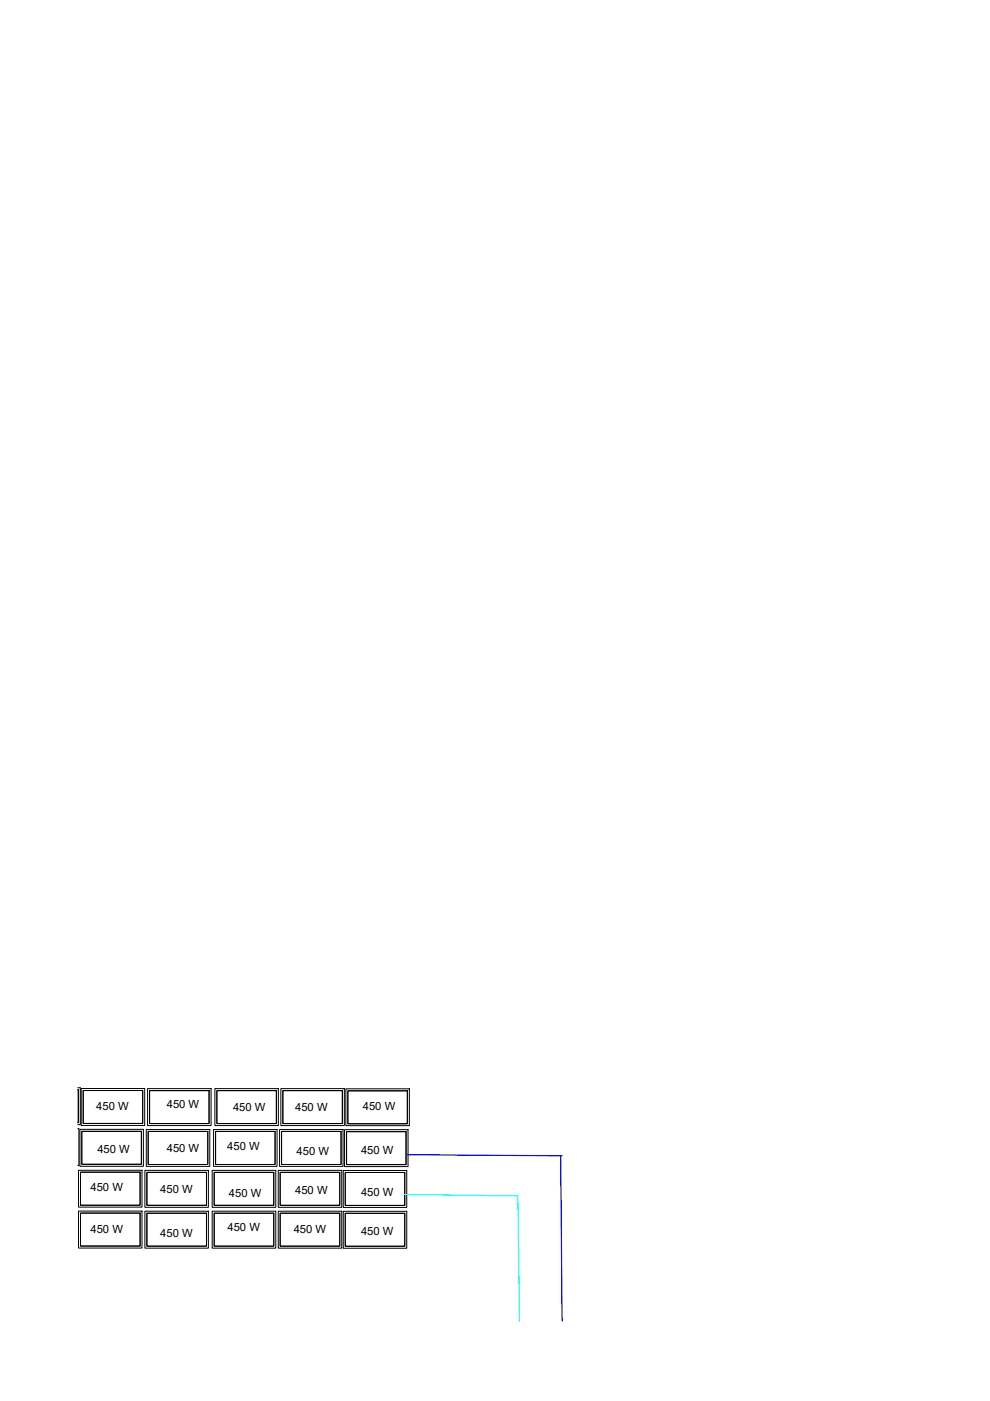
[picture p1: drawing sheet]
<svg xmlns="http://www.w3.org/2000/svg" width="210mm" height="297mm" viewBox="0 0 210 297" stroke-linecap="round" stroke-linejoin="round" font-family="sans-serif">
<defs><g id="words">
<g font-size="2.4">
<text x="20.4" y="235.3">450 W</text>
<text x="35.4" y="235">450 W</text>
<text x="49.4" y="235.5">450 W</text>
<text x="62.6" y="235.5">450 W</text>
<text x="76.9" y="235.3">450 W</text>
<text x="20.6" y="244.4">450 W</text>
<text x="35.4" y="244.1">450 W</text>
<text x="48.2" y="243.9">450 W</text>
<text x="62.9" y="244.8">450 W</text>
<text x="76.5" y="244.6">450 W</text>
<text x="19.2" y="252.5">450 W</text>
<text x="34" y="253">450 W</text>
<text x="48.5" y="253.8">450 W</text>
<text x="62.6" y="253.2">450 W</text>
<text x="76.5" y="253.5">450 W</text>
<text x="19.2" y="261.4">450 W</text>
<text x="34" y="262.2">450 W</text>
<text x="48.2" y="260.9">450 W</text>
<text x="62.3" y="261.5">450 W</text>
<text x="76.5" y="261.9">450 W</text>
</g>
</g></defs>
<!-- layer: 0 -->
<g fill="none" stroke="#000" stroke-width=".21">
<path d="M16.5 231v7M16.5 230.6h.5v7.8h-.5M16.5 239.3h.2v7.8h-.2M16.9 239.4h13.5v7.9h-13.5zM17.2 230.8h13.5v7.8h-13.5zM17.3 239.9h12.7v7h-12.7zM17.6 231.2h12.7v7h-12.7zM31 239.5h13.5v7.8h-13.5zM31.3 230.8h13.5v7.8h-13.5zM31.4 239.9h12.7v7h-12.7zM31.7 231.2h12.6v7h-12.6zM45.3 239.5h13.4v7.8h-13.4z"/>
<path d="M45.6 230.8h13.4v7.8h-13.4zM45.7 239.9h12.6v7h-12.6zM46 231.2h12.6v7h-12.6zM59.3 239.5h13.4v7.8h-13.4zM59.5 230.8h13.5v7.8h-13.5zM59.7 239.9h12.6v7h-12.6zM60 231.2h12.6v7h-12.6zM73.1 239.5h13.4v7.8h-13.4zM73.3 230.9h13.5v7.8h-13.5zM73.5 239.9h12.6v7h-12.6zM73.8 231.3h12.6v7h-12.6zM16.6 248.1h13.5v7.8h-13.5z"/>
<path d="M16.6 256.8h13.5v7.8h-13.5zM17.1 248.5h12.6v7h-12.6zM17.1 257.2h12.6v7h-12.6zM30.7 248.1h13.5v7.9h-13.5zM30.7 256.8h13.5v7.8h-13.5zM31.1 248.6h12.7v7h-12.7zM31.1 257.2h12.7v7h-12.7zM45 248.1h13.5v7.9h-13.5zM45 256.8h13.5v7.8h-13.5zM45.4 248.6h12.6v7h-12.6zM45.4 257.2h12.6v7h-12.6zM59 248.1h13.5v7.9h-13.5z"/>
<path d="M59 256.8h13.5v7.8h-13.5zM59.4 248.6h12.6v7h-12.6zM59.4 257.2h12.6v7h-12.6zM72.8 248.2h13.4v7.8h-13.4zM72.8 256.8h13.4v7.9h-13.4zM73.2 248.6h12.6v7h-12.6zM73.2 257.2h12.6v7h-12.6z"/>
</g>
<path d="M86.4 244.8l32.8 .3M118.9 245.1l.3 35" fill="none" stroke="#00f" stroke-width=".25"/>
<path d="M85.8 253.2l23.9 .4M109.8 253.5l.4 26.6" fill="none" stroke="#0ff" stroke-width=".25"/>
<use href="#words"/>
</svg>
